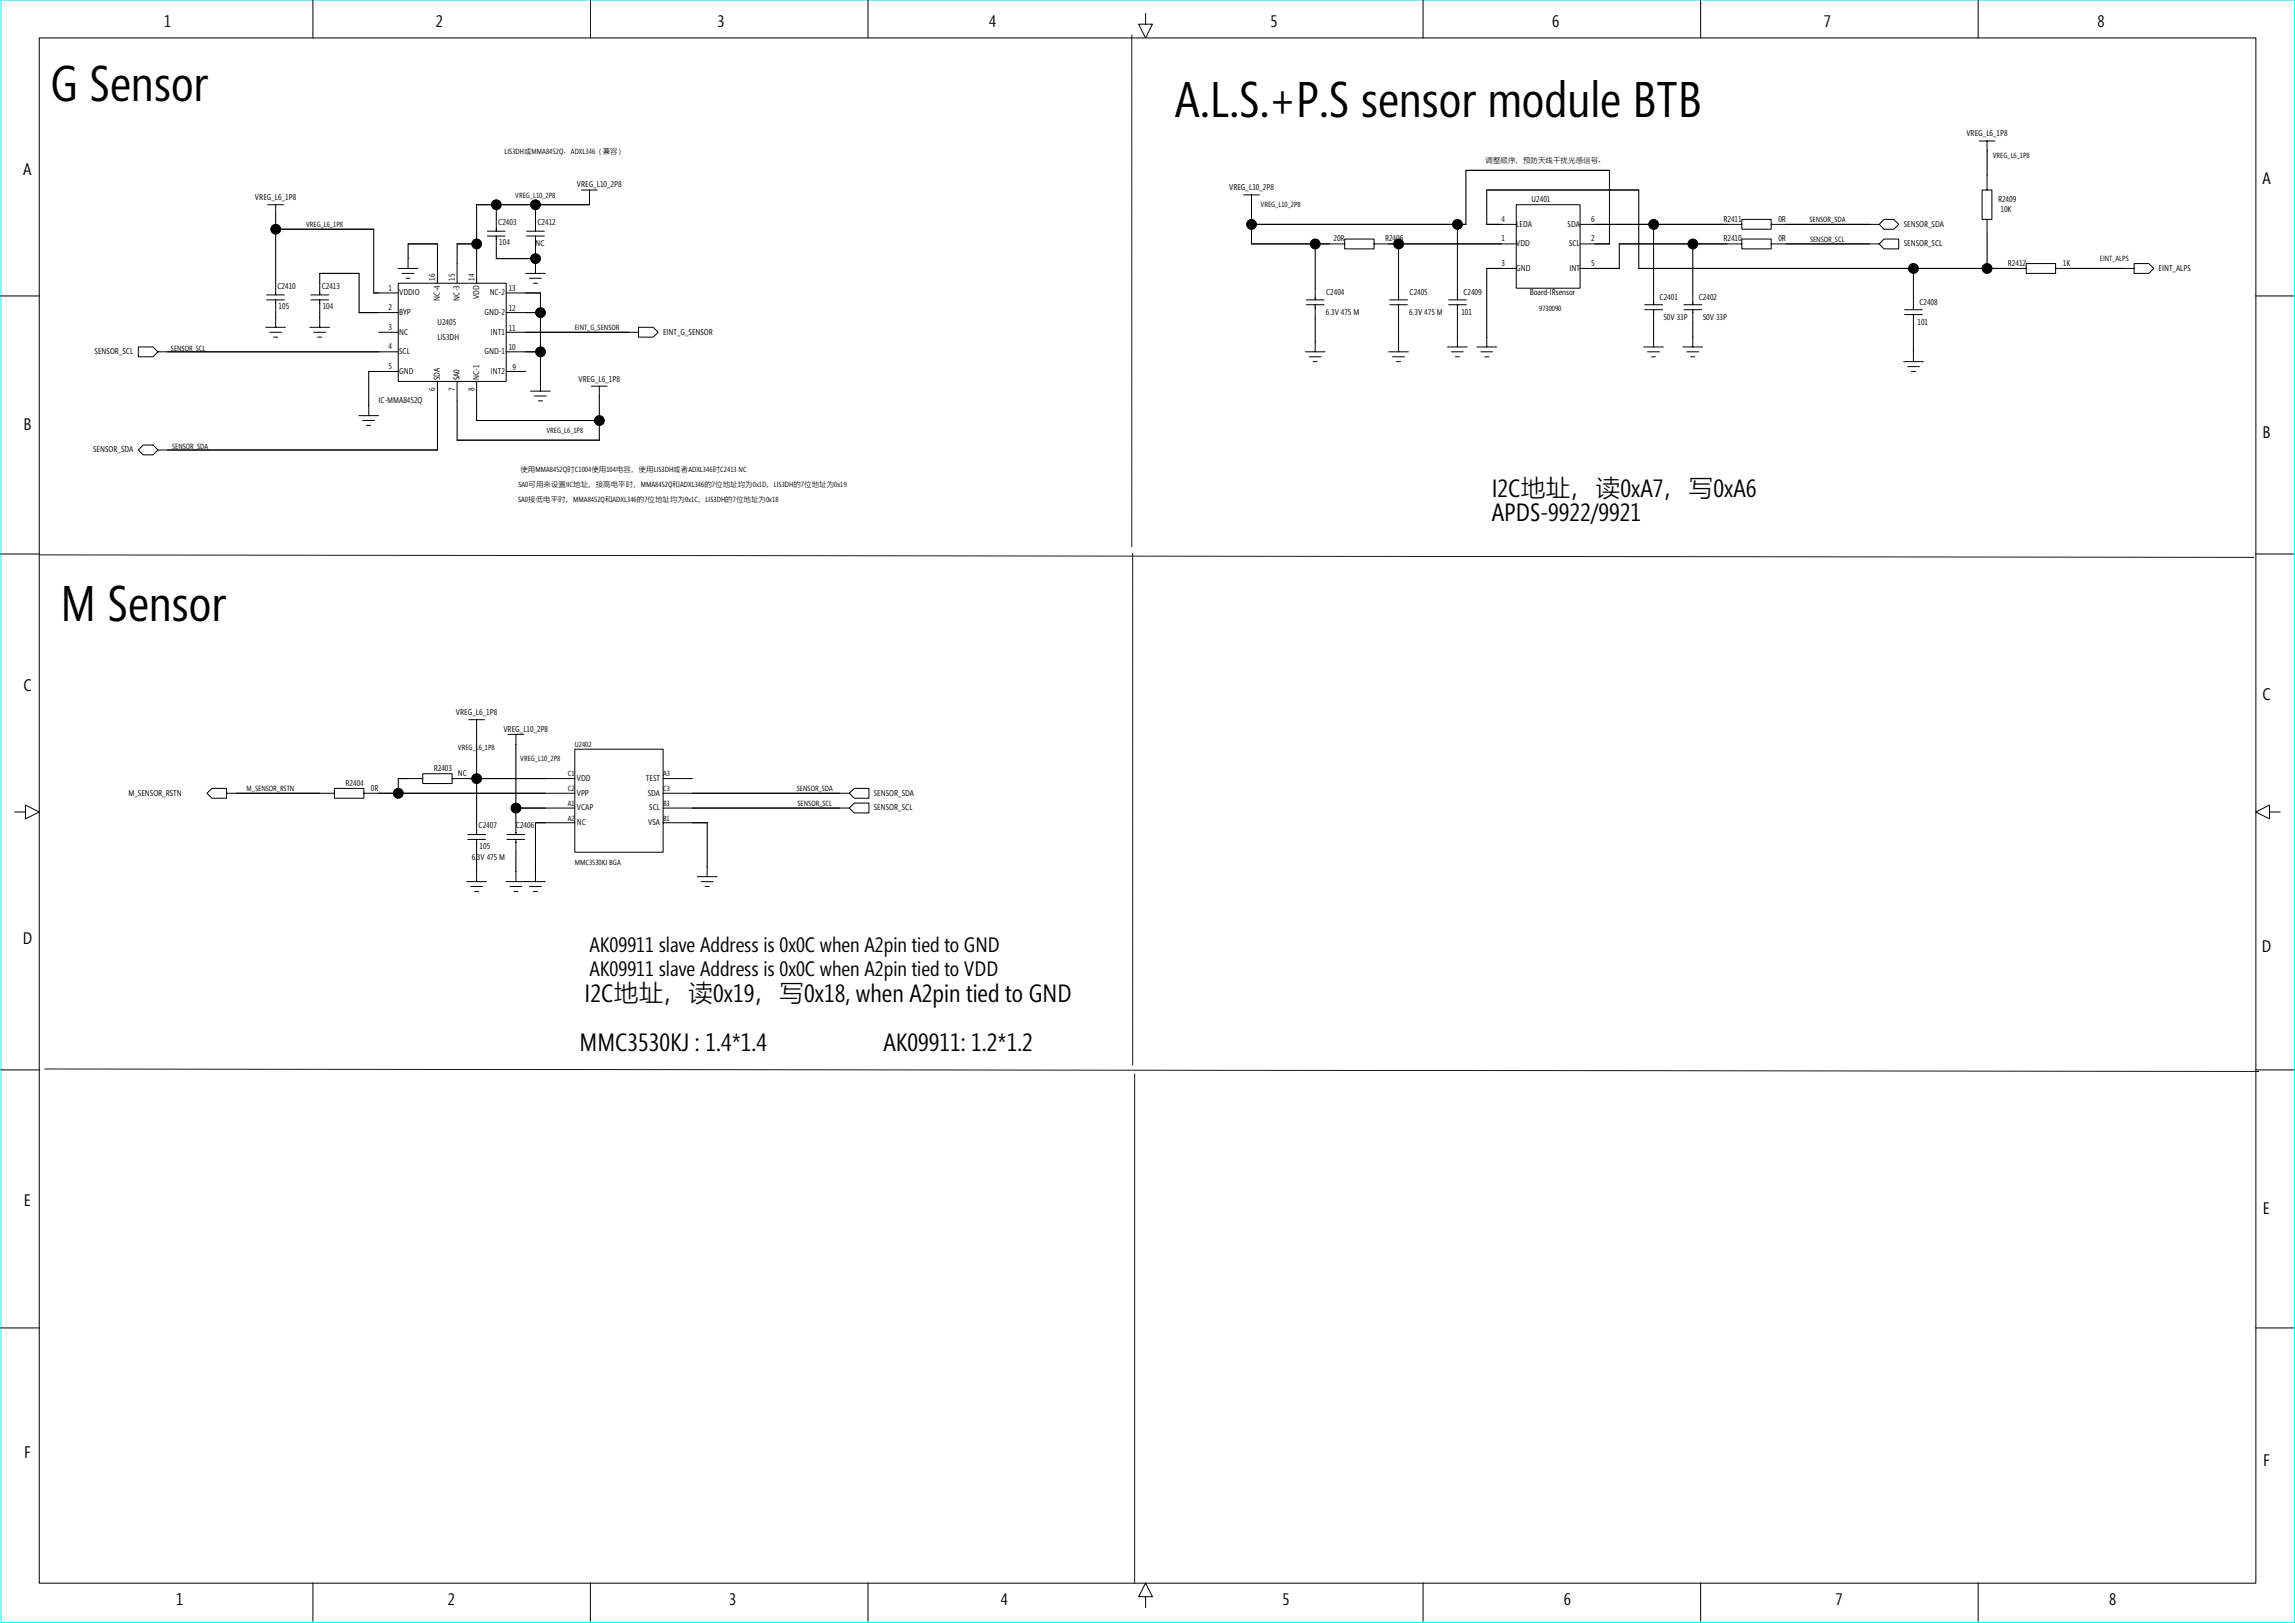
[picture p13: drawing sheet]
<svg xmlns="http://www.w3.org/2000/svg" width="420mm" height="297mm" viewBox="0 0 420 297" stroke-linecap="round" stroke-linejoin="round" font-family="sans-serif">
<defs><g id="words">
<g font-size="9.1">
<text x="9.3" y="18.5">G Sensor</text>
<text x="215.1" y="21.5">A.L.S.+P.S sensor module BTB</text>
<text x="11.1" y="113.7">M Sensor</text>
</g>
<g font-size="4.6">
<text x="273.1" y="90.9">I2C地址，读0xA7，写0xA6</text>
<text x="273.1" y="95.4">APDS-9922/9921</text>
<text x="107" y="183.4">I2C地址，读0x19，写0x18, when A2pin tied to GND</text>
<text x="106.1" y="192.4">MMC3530KJ : 1.4*1.4</text>
<text x="161.7" y="192.4">AK09911: 1.2*1.2</text>
</g>
<g font-size="3.8">
<text x="107.9" y="178.7">AK09911 slave Address is 0x0C when A2pin tied to VDD</text>
<text x="107.9" y="174.2">AK09911 slave Address is 0x0C when A2pin tied to GND</text>
</g>
<g font-size="3.1">
<text x="30.1" y="5">1</text>
<text x="79.8" y="5">2</text>
<text x="131.4" y="5">3</text>
<text x="181.1" y="5">4</text>
<text x="232.6" y="5">5</text>
<text x="284.1" y="5">6</text>
<text x="333.9" y="5">7</text>
<text x="384" y="5">8</text>
<text x="4.3" y="32.1">A</text>
<text x="414.2" y="33.7">A</text>
<text x="4.3" y="78.6">B</text>
<text x="414.2" y="80.2">B</text>
<text x="4.3" y="126.6">C</text>
<text x="414.2" y="128.2">C</text>
<text x="4.2" y="172.7">D</text>
<text x="414.1" y="174.3">D</text>
<text x="4.4" y="220.6">E</text>
<text x="414.3" y="222.2">E</text>
<text x="4.4" y="266.8">F</text>
<text x="414.3" y="268.4">F</text>
<text x="32.2" y="293.7">1</text>
<text x="82" y="293.7">2</text>
<text x="133.5" y="293.7">3</text>
<text x="183.2" y="293.7">4</text>
<text x="234.8" y="293.7">5</text>
<text x="286.3" y="293.7">6</text>
<text x="336" y="293.7">7</text>
<text x="386.1" y="293.7">8</text>
</g>
<g font-size="1.5">
<text x="360" y="25">VREG_L6_1P8</text>
<text x="105.6" y="34.3">VREG_L10_2P8</text>
<text x="225" y="34.9">VREG_L10_2P8</text>
<text x="46.7" y="36.7">VREG_L6_1P8</text>
<text x="91.2" y="41.1">C2403</text>
<text x="98.4" y="41.1">C2412</text>
<text x="274.9" y="40.6">4</text>
<text x="277.6" y="41.5">LEDA</text>
<text x="280.4" y="37">U2401</text>
<text x="287" y="41.5">SDA</text>
<text x="291.3" y="40.6">6</text>
<text x="315.5" y="40.6">R2411</text>
<text x="325.6" y="40.6">0R</text>
<text x="348.5" y="41.5">SENSOR_SDA</text>
<text x="365.8" y="37">R2409</text>
<text x="366.2" y="38.8">10K</text>
<text x="91.4" y="44.9">104</text>
<text x="98" y="45.1">NC</text>
<text x="244.1" y="44.2">20R</text>
<text x="253.6" y="44.2">R2406</text>
<text x="274.9" y="44.2">1</text>
<text x="277.6" y="45.1">VDD</text>
<text x="287.3" y="45.1">SCL</text>
<text x="291.3" y="44.2">2</text>
<text x="315.5" y="44.2">R2410</text>
<text x="325.6" y="44.2">0R</text>
<text x="348.5" y="45.1">SENSOR_SCL</text>
<text x="50.8" y="52.8">C2410</text>
<text x="58.9" y="52.8">C2413</text>
<text x="71.1" y="53.2">1</text>
<text x="79.7" y="51.4" transform="rotate(-90 79.7 51.4)">16</text>
<text x="83.3" y="51.4" transform="rotate(-90 83.3 51.4)">15</text>
<text x="86.9" y="51.4" transform="rotate(-90 86.9 51.4)">14</text>
<text x="93.1" y="53.2">13</text>
<text x="274.9" y="48.7">3</text>
<text x="277.6" y="49.6">GND</text>
<text x="287.3" y="49.6">INT</text>
<text x="291.3" y="48.7">5</text>
<text x="367.6" y="48.7">R2412</text>
<text x="377.7" y="48.7">1K</text>
<text x="395.2" y="49.6">EINT_ALPS</text>
<text x="51" y="56.6">105</text>
<text x="59.1" y="56.6">104</text>
<text x="71.1" y="56.8">2</text>
<text x="73.1" y="57.7">BYP</text>
<text x="73.1" y="54.1">VDDIO</text>
<text x="80.1" y="59.5">U2405</text>
<text x="80.5" y="55" transform="rotate(-90 80.5 55)">NC-4</text>
<text x="84.1" y="55" transform="rotate(-90 84.1 55)">NC-3</text>
<text x="87.7" y="54.7" transform="rotate(-90 87.7 54.7)">VDD</text>
<text x="88.7" y="57.7">GND-2</text>
<text x="89.7" y="54.1">NC-2</text>
<text x="93.1" y="57">12</text>
<text x="242.7" y="57.7">6.3V 475 M</text>
<text x="242.8" y="54.1">C2404</text>
<text x="258" y="57.7">6.3V 475 M</text>
<text x="258.1" y="54.1">C2405</text>
<text x="267.5" y="57.7">101</text>
<text x="267.9" y="54.1">C2409</text>
<text x="280.1" y="54.1">Board-IRsensor</text>
<text x="303.8" y="55">C2401</text>
<text x="304.5" y="58.6">50V 33P</text>
<text x="311" y="55">C2402</text>
<text x="311.7" y="58.6">50V 33P</text>
<text x="351" y="59.5">101</text>
<text x="351.4" y="55.9">C2408</text>
<text x="17.3" y="64.8">SENSOR_SCL</text>
<text x="71.1" y="60.4">3</text>
<text x="71.1" y="63.9">4</text>
<text x="73.1" y="61.3">NC</text>
<text x="73.1" y="64.8">SCL</text>
<text x="80.1" y="62.2">LIS3DH</text>
<text x="88.7" y="64.8">GND-1</text>
<text x="89.9" y="61.3">INT1</text>
<text x="93.1" y="64.1">10</text>
<text x="93.1" y="60.5">11</text>
<text x="121.4" y="61.3">EINT_G_SENSOR</text>
<text x="71.1" y="67.5">5</text>
<text x="73.1" y="68.4">GND</text>
<text x="79.7" y="71.6" transform="rotate(-90 79.7 71.6)">6</text>
<text x="80.5" y="69.6" transform="rotate(-90 80.5 69.6)">SDA</text>
<text x="83.3" y="71.6" transform="rotate(-90 83.3 71.6)">7</text>
<text x="84.1" y="69.6" transform="rotate(-90 84.1 69.6)">SA0</text>
<text x="86.9" y="71.6" transform="rotate(-90 86.9 71.6)">8</text>
<text x="87.7" y="69.6" transform="rotate(-90 87.7 69.6)">NC-1</text>
<text x="89.9" y="68.4">INT2</text>
<text x="93.8" y="67.7">9</text>
<text x="105.9" y="69.9">VREG_L6_1P8</text>
<text x="69.3" y="73.8">IC-MMA8452Q</text>
<text x="17" y="82.8">SENSOR_SDA</text>
<text x="83.5" y="130.9">VREG_L6_1P8</text>
<text x="92.1" y="134">VREG_L10_2P8</text>
<text x="63.3" y="143.8">R2404</text>
<text x="79.4" y="141.2">R2403</text>
<text x="83.8" y="142">NC</text>
<text x="105.6" y="142.9">VDD</text>
<text x="118.2" y="142.9">TEST</text>
<text x="23.5" y="145.6">M_SENSOR_RSTN</text>
<text x="67.9" y="144.7">0R</text>
<text x="105.6" y="145.6">VPP</text>
<text x="105.6" y="148.3">VCAP</text>
<text x="118.6" y="145.6">SDA</text>
<text x="118.9" y="148.3">SCL</text>
<text x="160" y="145.6">SENSOR_SDA</text>
<text x="160" y="148.3">SENSOR_SCL</text>
<text x="87.6" y="151.6">C2407</text>
<text x="87.8" y="155.3">105</text>
<text x="94.5" y="151.5">C2406</text>
<text x="105.6" y="151">NC</text>
<text x="118.7" y="151">VSA</text>
<text x="86.4" y="157.3">6.3V 475 M</text>
</g>
<g font-size="1.4">
<text x="92.4" y="28.1">LIS3DH或MMA8452Q、ADXL346（兼容）</text>
<text x="272" y="29.9">调整顺序，预防天线干扰光感信号。</text>
<text x="364.8" y="29">VREG_L6_1P8</text>
<text x="56" y="41.6">VREG_L6_1P8</text>
<text x="94.3" y="36.2">VREG_L10_2P8</text>
<text x="230.8" y="38">VREG_L10_2P8</text>
<text x="331.3" y="40.7">SENSOR_SDA</text>
<text x="331.4" y="44.3">SENSOR_SCL</text>
<text x="384.4" y="47.9">EINT_ALPS</text>
<text x="281.8" y="56.8">9730090</text>
<text x="31.3" y="64.2">SENSOR_SCL</text>
<text x="105.2" y="60.4">EINT_G_SENSOR</text>
<text x="31.5" y="82.1">SENSOR_SDA</text>
<text x="100" y="79.3">VREG_L6_1P8</text>
<text x="94.9" y="89.2">SA0可用来设置IIC地址，接高电平时，MMA8452Q和ADXL346的7位地址均为0x1D，LIS3DH的7位地址为0x19</text>
<text x="95.3" y="86.5">使用MMA8452Q时C1004使用104电容，使用LIS3DH或者ADXL346时C2413 NC</text>
<text x="94.8" y="91.8">SA0接低电平时，MMA8452Q和ADXL346的7位地址均为0x1C，LIS3DH的7位地址为0x18</text>
<text x="83.8" y="137.2">VREG_L6_1P8</text>
<text x="105.2" y="136.7">U2402</text>
<text x="95.2" y="139.2">VREG_L10_2P8</text>
<text x="104" y="142.1">C1</text>
<text x="121.4" y="142.1">A3</text>
<text x="45.2" y="144.8">M_SENSOR_RSTN</text>
<text x="103.9" y="147.5">A1</text>
<text x="104" y="144.8">C2</text>
<text x="121.4" y="144.8">C3</text>
<text x="121.4" y="147.5">B3</text>
<text x="145.9" y="144.8">SENSOR_SDA</text>
<text x="146" y="147.5">SENSOR_SCL</text>
<text x="103.9" y="150.2">A2</text>
<text x="121.4" y="150.2">B1</text>
<text x="105.2" y="158.3">MMC3530KJ BGA</text>
</g>
</g></defs>
<path d="M.2 0h419.9v296.9h-419.9z" fill="none" stroke="#0ff" stroke-width=".18"/>
<g fill="none" stroke="#000" stroke-width=".18">
<path d="M57.3 0v6.9M108.1 0v6.9M158.9 0v6.9M260.5 0v6.9M311.4 0v6.9M362.2 0v6.9M7.2 6.9h405.8v282.9h-405.8zM207.2 6.4v93.7M209.7 2.5v1.9h1.3l-1.3 2.5-1.2-2.5h1.2M49 37.5h2.9M50.5 37.5v16.5M87.3 37.5v14.4"/>
<path d="M90.9 37.5v4.8M98 37.5v4.8M106.5 34.8h2.9M107.9 34.8v2.7h-20.7M227.7 35.7h2.9M229.1 35.7v9M268.4 31.2h26.2v13.5M268.4 31.2v9.9M277.6 37.5h11.7v15.2h-11.7zM362.3 25.8h2.9M362.9 34.8h1.8v5.4h-1.8zM363.8 25.8v9"/>
<path d="M.2 54.2h7M48.7 59.9h3.5M48.8 54.9h3.3M48.8 54h3.3M50.5 42h17.9v11.6M50.5 54.9v5M56.7 59.9h3.6M56.9 54.9h3.3M56.9 54h3.3M58.5 50h7.2v7.2M58.5 50v4M58.5 54.9v5"/>
<path d="M65.7 57.2h7.2M68.4 53.6h4.5M72.9 49.1h3.6M72.9 51.8h19.8v18h-19.8zM73.6 50h2.2M74.3 50.9h.8M74.7 49.1v-4.5h5.4v7.3M87.3 44.6h-3.6v7.3M89.2 43.2h3.3M89.2 42.3h3.3M90.8 47.3h7.2M90.9 43.2v4.1"/>
<path d="M92.6 53.6h6.3v18M92.6 57.2h6.3M96.2 50h3.6M96.4 43.2h3.3M96.4 42.3h3.3M97 50.9h2.1M97.7 51.8h.7M98 43.2v6.8M116.9 59.9h2.7l.9 .9-.9 .9h-2.7zM229.1 41.1h39.3M229.1 44.6h17.1M239.2 55.8h3.2"/>
<path d="M239.2 54.9h3.2M240.8 44.6v10.3M240.8 55.8v8.6M246.2 43.8h5.4v1.8h-5.4zM251.5 44.6h26.1M254.4 55.8h3.3M254.4 54.9h3.3M256 44.6v10.3M256 55.8v8.6M265.2 55.8h3.2M265.2 54.9h3.2M266.8 41.1v13.8"/>
<path d="M266.8 55.8v7.7M272.2 41.1h5.4M272.2 41.1v-6.3h27.8v14.3M277.6 49.1h-5.4v14.4M289.2 41.1h29.7M289.2 44.6h5.4M289.2 49.1h7.2M300 49.1h71M301.1 55.8h3.3M301.1 56.7h3.3M302.7 41.1v14.7M302.7 56.7v6.8"/>
<path d="M308.3 55.8h3.2M308.3 56.7h3.2M309.9 44.6v11.2M309.9 56.7v6.8M318.9 43.8h5.4v1.8h-5.4zM318.9 40.2h5.4v1.8h-5.4zM318.9 44.6h-22.5v4.5M324.2 41.1h19.9M324.2 44.6h19.9M344 44.6l.9-.8h2.7v1.8h-2.7zM344.9 40.2h1.8l.9 .9-.9 .9h-1.8l-.9-.9zM348.7 56.7h3.2"/>
<path d="M348.7 57.6h3.2M350.3 49.1v7.6M350.3 57.6v8.6M363.8 40.1v9M371 48.2h5.3v1.8h-5.3zM376.3 49.1h14.4M390.7 48.2h2.7l.9 .9-.9 .9h-2.7zM413 54.2h7M25.3 63.5h2.7l.9 .9-.9 .9h-2.7zM28.9 64.4h44M49.4 60.8h2.1M50.1 61.7h.7"/>
<path d="M57.4 60.8h2.2M58.2 61.7h.7M65.7 76.1h3.6M66.4 77h2.2M67.1 77.9h.8M69.3 60.8h3.6M72.9 68h-5.4v8.1M80.1 69.8v12.6M83.7 69.8v10.8M87.2 77h22.5M87.3 69.8v7.2M92.6 64.4h6.3"/>
<path d="M92.6 68h3.7M92.6 60.8h24.3M97.1 71.6h3.6M97.8 72.5h2.2M98.6 73.4h.7M108.3 70.7h2.9M109.7 70.7v9.9M239 64.4h3.6M239.7 65.3h2.2M240.4 66.2h.7M254.2 64.4h3.6M254.9 65.3h2.2"/>
<path d="M255.7 66.2h.7M265 63.5h3.6M265.7 64.4h2.2M266.4 65.3h.8M270.4 63.5h3.6M271.1 64.4h2.2M271.8 65.3h.8M300.9 63.5h3.6M301.6 64.4h2.2M302.4 65.3h.7M308.1 63.5h3.6M308.8 64.4h2.2"/>
<path d="M309.5 65.3h.8M348.5 66.2h3.6M349.2 67.1h2.2M349.9 68h.8M26.2 81.4h1.8l.9 1-.9 .8h-1.8l-.9-.8zM28.9 82.4h51.2M83.7 80.6h26M.2 101.4h7M7.3 101.6l405.3 .4M207.4 101.2v93.7M413 101.4h7M85.8 131.7h2.9"/>
<path d="M87.3 131.7v21M93 134.4h2.9M94.5 134.4v18.3M105.2 137.1h16.2v18.9h-16.2zM2.7 148.6h2v-1.3l2.5 1.3-2.5 1.3v-1.3M38.8 144.3h2.7v1.8h-2.7l-.9-.9zM41.5 145.2h19.7M61.2 144.3h5.4v1.8h-5.4zM66.6 145.2h38.7M72.9 142.5h4.5M72.9 142.5v2.7M77.4 141.6h5.4v1.8h-5.4z"/>
<path d="M82.8 142.5h22.5M85.6 153.6h3.3M85.6 152.7h3.3M87.3 153.6v7.8M92.8 153.6h3.3M92.8 152.7h3.3M94.4 147.9h10.9M94.5 153.6v7.8M98 150.6h7.3M98 150.6v10.8M121.4 142.5h5.4M121.4 145.2h34.1"/>
<path d="M121.4 147.9h34.1M121.4 150.6h8.1v9.8M155.5 145.2l.9-.9h2.7v1.8h-2.7zM156.4 147h2.7v1.8h-2.7l-.9-.9zM415.5 148.6v-1.3l-2.5 1.3 2.5 1.3v-1.3h2M85.5 161.4h3.6M86.2 162.2h2.1M86.9 163.2h.7M92.6 161.4h7.2M93.4 162.2h2.1M94.1 163.2h.7M97 162.2h2.1"/>
<path d="M97.7 163.2h.7M127.6 160.4h3.7M128.4 161.4h2.1M129.1 162.2h.7M.2 195.8h7M8.2 195.6l405.3 .5M207.7 196.5v93.2M413 195.8h7M.2 243h7M413 243h7M57.3 289.7v7M108.1 289.7v7"/>
<path d="M158.9 289.7v7M209.7 292.2h1.3l-1.3-2.5-1.2 2.5h1.2v2M260.5 289.7v7M311.4 289.7v7M362.2 289.7v7"/>
<circle cx="90.9" cy="37.5" r=".9"/>
<circle cx="98" cy="37.5" r=".9"/>
<circle cx="50.5" cy="42" r=".9"/>
<circle cx="87.3" cy="44.6" r=".9"/>
<circle cx="98" cy="47.3" r=".9"/>
<circle cx="99" cy="57.2" r=".9"/>
<circle cx="229.1" cy="41.1" r=".9"/>
<circle cx="240.8" cy="44.6" r=".9"/>
<circle cx="256.1" cy="44.6" r=".9"/>
<circle cx="266.8" cy="41.1" r=".9"/>
<circle cx="302.7" cy="41.1" r=".9"/>
<circle cx="309.9" cy="44.6" r=".9"/>
<circle cx="350.3" cy="49.1" r=".9"/>
<circle cx="363.8" cy="49.1" r=".9"/>
<circle cx="99" cy="64.4" r=".9"/>
<circle cx="109.7" cy="77" r=".9"/>
<circle cx="72.9" cy="145.2" r=".9"/>
<circle cx="87.3" cy="142.5" r=".9"/>
<circle cx="94.5" cy="147.9" r=".9"/>
</g>
<g fill="#000">
<path d="M107.9 36.6v.9zM50.5 57.2v.9zM58.5 57.2v.9zM58.5 50v1.8zM68.4 53.6h.9zM90.9 45.6v1.7zM98 47.3v.9zM98 45.6v1.7zM254.2 44.6h1.8zM266.8 41.1h1.6zM67.5 68h1.8zM72.9 142.5h1.8z"/>
<path d="M85.5 142.5h1.8zM98 150.6h1.8z"/>
</g>
<g fill="#000">
<circle cx="90.9" cy="37.5" r=".91"/>
<circle cx="98" cy="37.5" r=".91"/>
<circle cx="50.5" cy="42" r=".91"/>
<circle cx="87.3" cy="44.6" r=".91"/>
<circle cx="98" cy="47.3" r=".91"/>
<circle cx="98.9" cy="57.2" r=".91"/>
<circle cx="229.1" cy="41.1" r=".91"/>
<circle cx="240.8" cy="44.6" r=".91"/>
<circle cx="256" cy="44.6" r=".91"/>
<circle cx="266.8" cy="41.1" r=".91"/>
<circle cx="302.7" cy="41.1" r=".91"/>
<circle cx="309.9" cy="44.6" r=".91"/>
<circle cx="350.3" cy="49.1" r=".91"/>
<circle cx="363.8" cy="49.1" r=".91"/>
<circle cx="98.9" cy="64.4" r=".91"/>
<circle cx="109.7" cy="77" r=".91"/>
<circle cx="72.9" cy="145.2" r=".91"/>
<circle cx="87.3" cy="142.5" r=".91"/>
<circle cx="94.5" cy="147.9" r=".91"/>
</g>
<use href="#words"/>
</svg>
